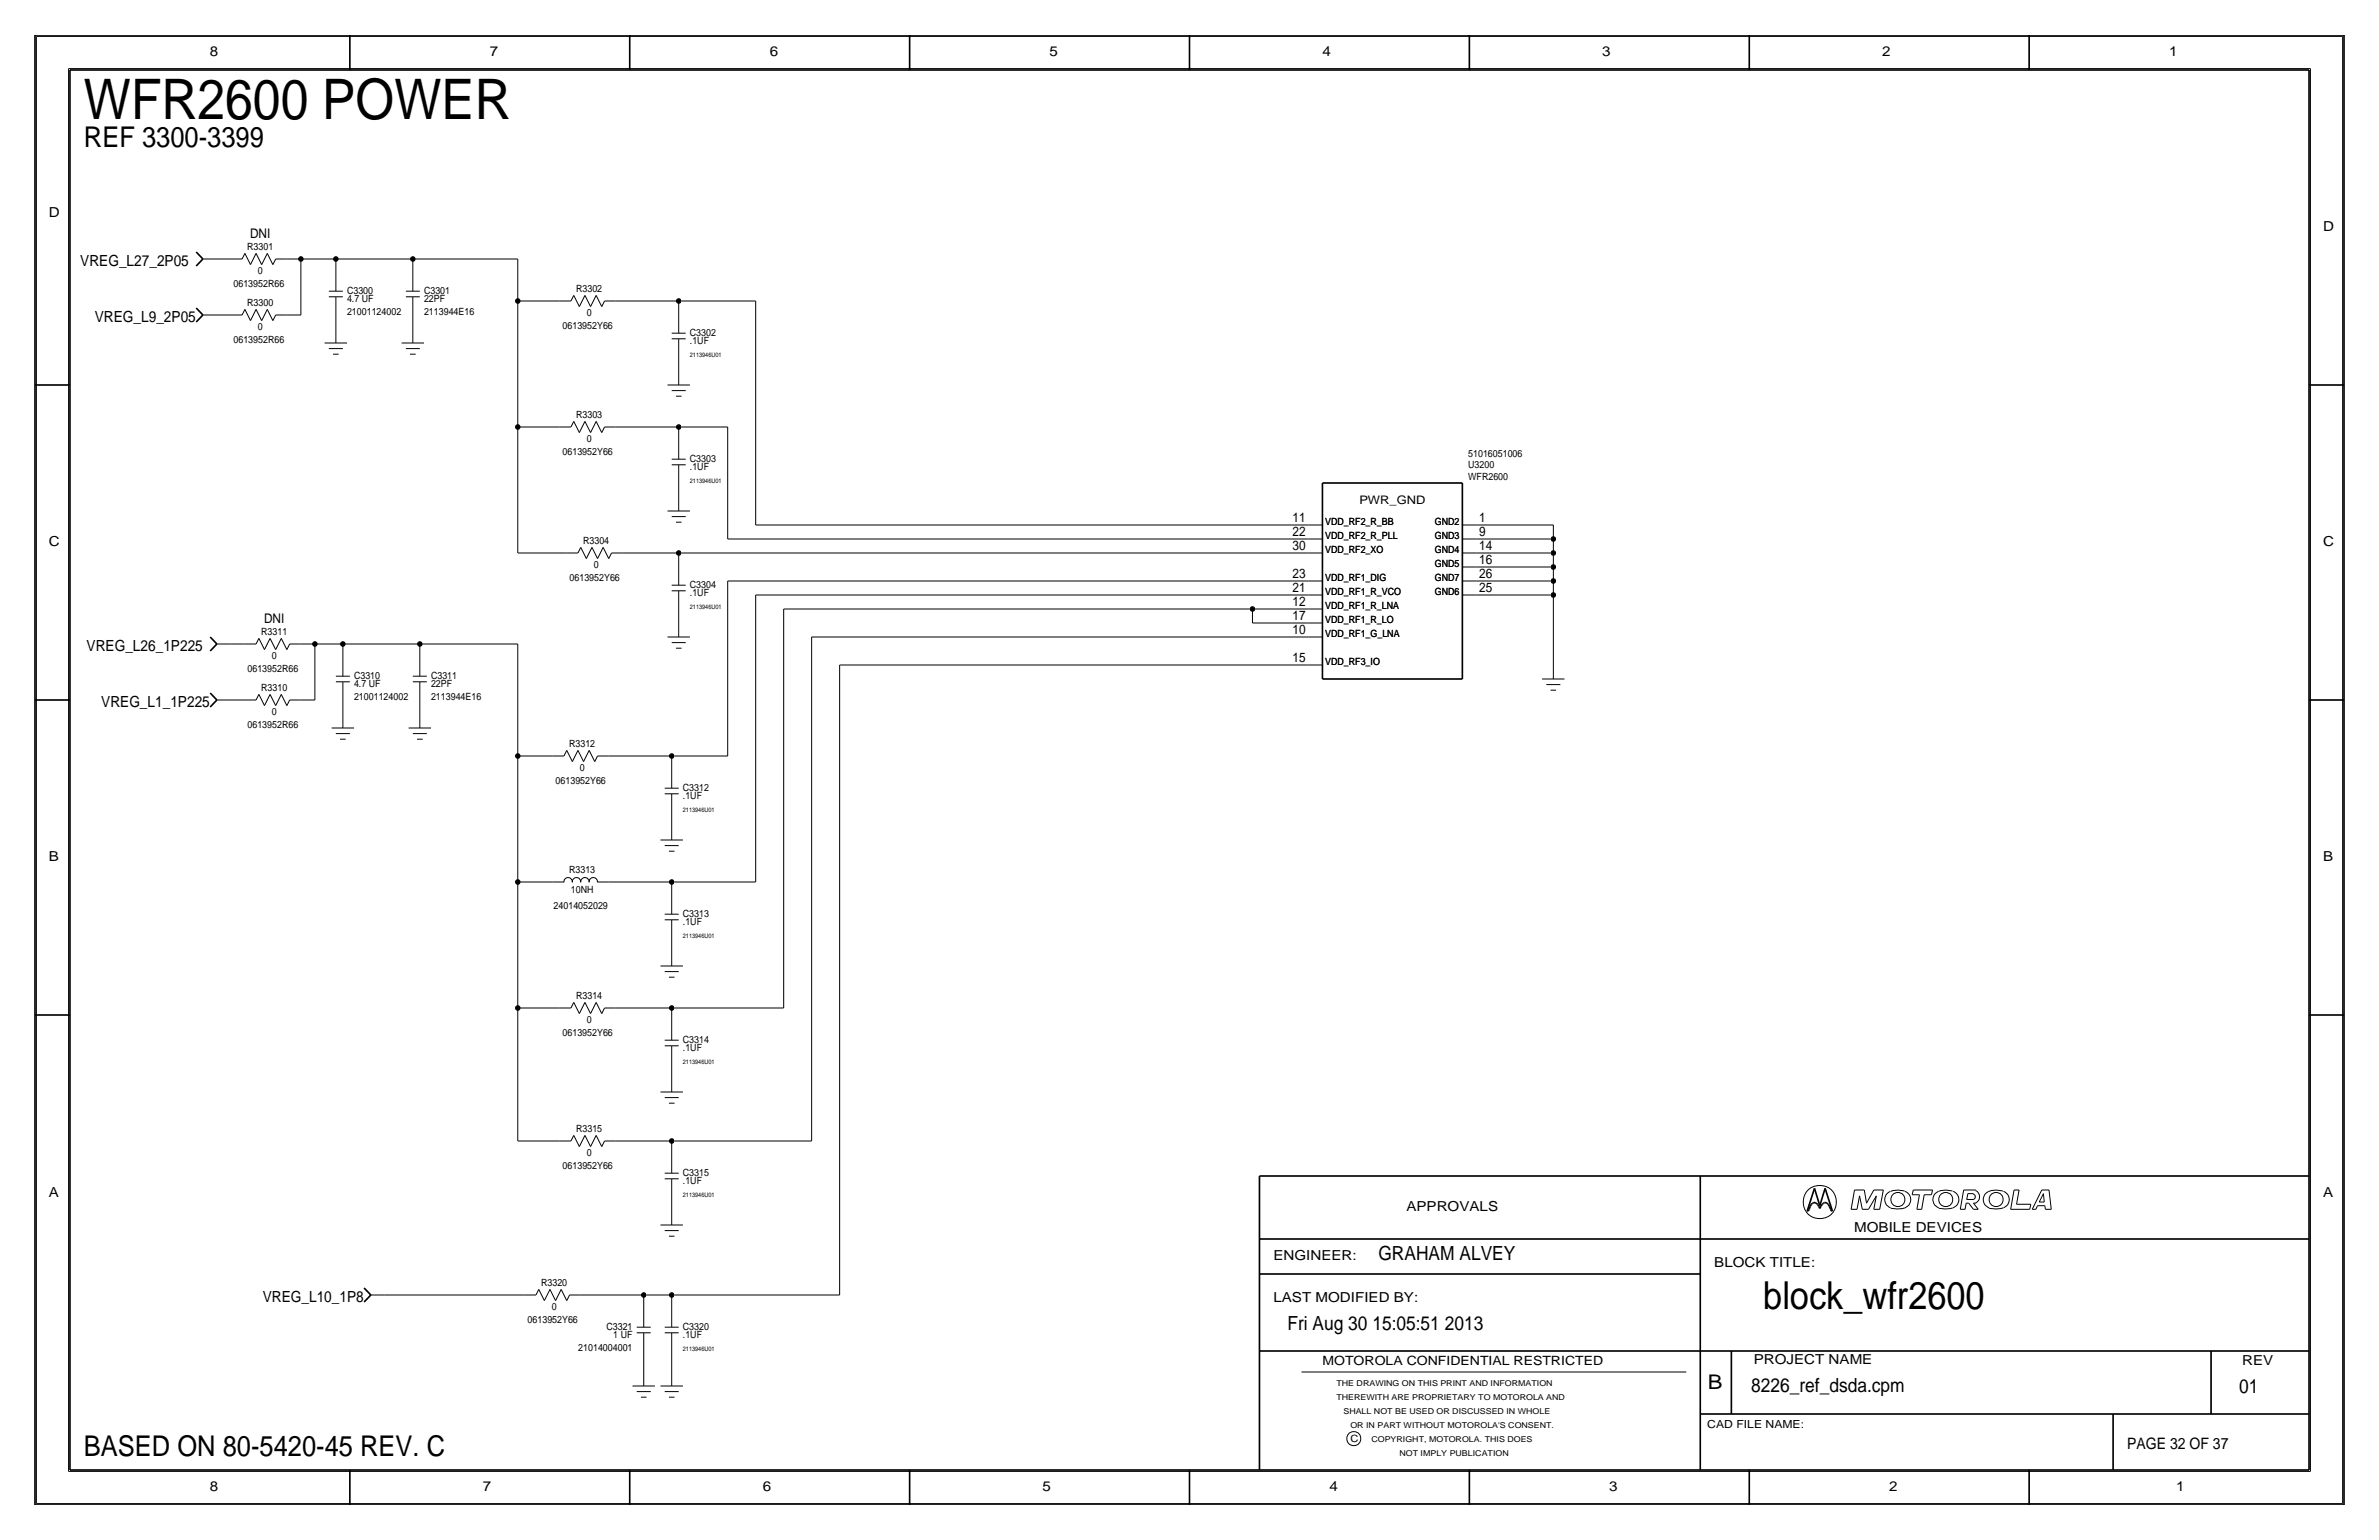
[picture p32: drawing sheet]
<svg xmlns="http://www.w3.org/2000/svg" width="432mm" height="279mm" viewBox="0 0 432 279" stroke-linecap="round" stroke-linejoin="round" font-family="sans-serif">
<defs><g id="words">
<text font-size="10.1" x="15.2" y="21.6">WFR2600 POWER</text>
<text font-size="7" x="320" y="237.5">block_wfr2600</text>
<g font-size="5.2">
<text x="15.2" y="26.7">REF 3300-3399</text>
<text x="15.2" y="264.2">BASED ON 80-5420-45 REV. C</text>
</g>
<text font-size="3.7" x="310" y="252.1">B</text>
<g font-size="3.5">
<text x="250.2" y="228.6">GRAHAM ALVEY</text>
<text x="233.7" y="241.3">Fri Aug 30 15:05:51 2013</text>
<text x="317.9" y="252.6">8226_ref_dsda.cpm</text>
<text x="406.4" y="252.7">01</text>
</g>
<text font-size="2.9" x="386.1" y="262.9">PAGE 32 OF 37</text>
<g font-size="2.8">
<text x="14.6" y="48.3">VREG_L27_2P05</text>
<text x="17.2" y="58.4">VREG_L9_2P05</text>
<text x="15.7" y="118.1">VREG_L26_1P225</text>
<text x="18.4" y="128.3">VREG_L1_1P225</text>
<text x="47.7" y="236.2">VREG_L10_1P8</text>
</g>
<g font-size="2.5">
<text x="38.1" y="10.2">8</text>
<text x="88.9" y="10.2">7</text>
<text x="139.7" y="10.2">6</text>
<text x="190.5" y="10.2">5</text>
<text x="240" y="10.2">4</text>
<text x="290.8" y="10.2">3</text>
<text x="341.6" y="10.2">2</text>
<text x="393.7" y="10.2">1</text>
<text x="8.9" y="39.4">D</text>
<text x="421.6" y="41.9">D</text>
<text x="8.9" y="99.1">C</text>
<text x="421.6" y="99.1">C</text>
<text x="8.9" y="156.2">B</text>
<text x="421.6" y="156.2">B</text>
<text x="8.9" y="217.2">A</text>
<text x="255.3" y="219.7">APPROVALS</text>
<text x="421.6" y="217.2">A</text>
<text x="336.5" y="223.5">MOBILE DEVICES</text>
<text x="231.1" y="228.6">ENGINEER:</text>
<text x="311.1" y="229.9">BLOCK TITLE:</text>
<text x="231.1" y="236.2">LAST MODIFIED BY:</text>
<text x="318.3" y="247.5">PROJECT NAME</text>
<text x="407" y="247.6">REV</text>
<text x="38.1" y="270.5">8</text>
<text x="87.6" y="270.5">7</text>
<text x="138.4" y="270.5">6</text>
<text x="189.2" y="270.5">5</text>
<text x="241.3" y="270.5">4</text>
<text x="292.1" y="270.5">3</text>
<text x="342.9" y="270.5">2</text>
<text x="395" y="270.5">1</text>
</g>
<g font-size="2.4">
<text x="45.4" y="43.2">DNI</text>
<text x="234.6" y="94.7">11</text>
<text x="268.5" y="94.7">1</text>
<text x="234.6" y="99.8">30</text>
<text x="234.6" y="97.3">22</text>
<text x="268.5" y="99.8">14</text>
<text x="268.5" y="97.3">9</text>
<text x="234.6" y="107.4">21</text>
<text x="234.6" y="104.9">23</text>
<text x="268.5" y="104.9">26</text>
<text x="268.5" y="107.4">25</text>
<text x="268.5" y="102.4">16</text>
<text x="47.9" y="113">DNI</text>
<text x="234.6" y="112.5">17</text>
<text x="234.6" y="110">12</text>
<text x="234.6" y="115.1">10</text>
<text x="234.6" y="120.1">15</text>
</g>
<text font-size="2.3" x="240" y="247.6">MOTOROLA CONFIDENTIAL RESTRICTED</text>
<text font-size="2.1" x="246.7" y="91.4">PWR_GND</text>
<text font-size="2" x="309.9" y="259.1">CAD FILE NAME:</text>
<g font-size="1.8">
<text x="44.9" y="45.4">R3301</text>
<text x="42.4" y="52.1">0613952R66</text>
<text x="46.8" y="49.6">0</text>
<text x="63" y="53.3">C3300</text>
<text x="77" y="53.3">C3301</text>
<text x="104.6" y="53">R3302</text>
<text x="44.9" y="55.5">R3300</text>
<text x="46.8" y="59.8">0</text>
<text x="63" y="57.1">21001124002</text>
<text x="63" y="54.9">4.7 UF</text>
<text x="77" y="57.2">2113944E16</text>
<text x="77" y="54.9">22PF</text>
<text x="102.1" y="59.7">0613952Y66</text>
<text x="106.5" y="57.3">0</text>
<text x="42.4" y="62.2">0613952R66</text>
<text x="125.2" y="62.5">.1UF</text>
<text x="125.2" y="61">C3302</text>
<text x="104.6" y="75.8">R3303</text>
<text x="102.1" y="82.5">0613952Y66</text>
<text x="106.5" y="80.1">0</text>
<text x="125.2" y="83.8">C3303</text>
<text x="266.5" y="82.9">51016051006</text>
<text x="125.2" y="85.3">.1UF</text>
<text x="266.5" y="87">WFR2600</text>
<text x="266.5" y="84.9">U3200</text>
<text x="240.5" y="95.2">VDD_RF2_R_BB</text>
<text x="260.5" y="95.2">GND2</text>
<text x="105.8" y="98.7">R3304</text>
<text x="240.5" y="100.3">VDD_RF2_XO</text>
<text x="240.5" y="97.8">VDD_RF2_R_PLL</text>
<text x="260.5" y="97.8">GND3</text>
<text x="260.5" y="100.3">GND4</text>
<text x="103.4" y="105.4">0613952Y66</text>
<text x="107.8" y="103">0</text>
<text x="125.2" y="106.7">C3304</text>
<text x="240.5" y="107.9">VDD_RF1_R_VCO</text>
<text x="240.5" y="105.4">VDD_RF1_DIG</text>
<text x="260.5" y="102.9">GND5</text>
<text x="260.5" y="107.9">GND6</text>
<text x="260.5" y="105.4">GND7</text>
<text x="125.2" y="108.2">.1UF</text>
<text x="240.5" y="113">VDD_RF1_R_LO</text>
<text x="240.5" y="110.5">VDD_RF1_R_LNA</text>
<text x="47.4" y="115.2">R3311</text>
<text x="49.3" y="119.5">0</text>
<text x="240.5" y="115.6">VDD_RF1_G_LNA</text>
<text x="44.9" y="121.9">0613952R66</text>
<text x="47.4" y="125.4">R3310</text>
<text x="64.3" y="123.2">C3310</text>
<text x="64.3" y="124.7">4.7 UF</text>
<text x="78.2" y="124.7">22PF</text>
<text x="78.2" y="123.2">C3311</text>
<text x="240.5" y="120.6">VDD_RF3_IO</text>
<text x="49.3" y="129.6">0</text>
<text x="64.3" y="127">21001124002</text>
<text x="78.2" y="127">2113944E16</text>
<text x="44.9" y="132.1">0613952R66</text>
<text x="103.3" y="135.5">R3312</text>
<text x="100.8" y="142.2">0613952Y66</text>
<text x="105.2" y="139.8">0</text>
<text x="124" y="143.5">C3312</text>
<text x="124" y="145">.1UF</text>
<text x="103.3" y="158.4">R3313</text>
<text x="100.5" y="164.8">24014052029</text>
<text x="103.6" y="162.1">10NH</text>
<text x="124" y="166.4">C3313</text>
<text x="124" y="167.9">.1UF</text>
<text x="104.6" y="181.3">R3314</text>
<text x="106.5" y="185.5">0</text>
<text x="102.1" y="188">0613952Y66</text>
<text x="123.9" y="189.2">C3314</text>
<text x="124" y="190.8">.1UF</text>
<text x="104.6" y="205.4">R3315</text>
<text x="106.5" y="209.7">0</text>
<text x="102.1" y="212.1">0613952Y66</text>
<text x="123.9" y="213.4">C3315</text>
<text x="124" y="214.9">.1UF</text>
<text x="98.2" y="233.3">R3320</text>
<text x="100.1" y="237.6">0</text>
<text x="95.8" y="240">0613952Y66</text>
<text x="105" y="245.1">21014004001</text>
<text x="110.1" y="241.3">C3321</text>
<text x="111.3" y="242.8">1 UF</text>
<text x="123.9" y="241.3">C3320</text>
<text x="124" y="242.8">.1UF</text>
<text x="245.1" y="261.6">C</text>
</g>
<g font-size="1.5">
<text x="242.6" y="251.5">THE DRAWING ON THIS PRINT AND INFORMATION</text>
<text x="242.6" y="254">THEREWITH ARE PROPRIETARY TO MOTOROLA AND</text>
<text x="243.8" y="256.5">SHALL NOT BE USED OR DISCUSSED IN WHOLE</text>
<text x="245.1" y="259.1">OR IN PART WITHOUT MOTOROLA'S CONSENT.</text>
<text x="248.9" y="261.6">COPYRIGHT, MOTOROLA. THIS DOES</text>
<text x="254" y="264.2">NOT IMPLY PUBLICATION</text>
</g>
<g font-size="1.1">
<text x="125.2" y="64.8">2113946U01</text>
<text x="125.2" y="87.6">2113946U01</text>
<text x="125.2" y="110.5">2113946U01</text>
<text x="124" y="147.3">2113946U01</text>
<text x="124" y="170.2">2113946U01</text>
<text x="124" y="193">2113946U01</text>
<text x="124" y="217.2">2113946U01</text>
<text x="124" y="245.1">2113946U01</text>
</g>
</g></defs>
<g fill="none" stroke="#000" stroke-width=".3">
<path d="M6.3 6.3v266.7zM6.4 6.3h419zM12.7 12.7h406.4zM12.7 12.7v254zM63.5 6.3v6.4zM114.3 6.3v6.4zM165.1 6.3v6.4zM215.9 6.3v6.4zM266.7 6.3v6.4zM317.5 6.3v6.4zM368.3 6.3v6.4zM419.1 12.7v254z"/>
<path d="M425.4 6.3v266.7zM35.6 55.9l1.2 1.3zM35.6 45.7l1.2 1.3zM36.8 47l-1.2 1.3zM36.8 57.2l-1.2 1.2zM6.3 69.8h6.4zM419.1 69.8h6.3zM240 87.6h25.4zM240 87.6v35.6zM265.4 87.6v35.6zM38.2 115.6l1.2 1.2zM39.4 116.8l-1.2 1.3z"/>
<path d="M6.3 127h6.4zM38.2 125.7l1.2 1.3zM39.4 127l-1.2 1.3zM240 123.2h25.4zM419.1 127h6.3zM6.3 184.1h6.4zM419.1 184.1h6.3zM228.6 213.4v53.3zM228.6 213.4h190.5zM308.6 213.4v53.3zM328 219.7h.2zM328.4 219.4l-.2 .3z"/>
<path d="M328.6 218.8l-.2 .6zM328.8 218.5l-.2 .3zM329 218.3l.2-.1zM329 218.3l-.2 .2zM329.2 218.2h.2zM329.3 215.6l-1.3 4.1zM329.3 215.6l1 3.1zM329.4 218.2l.2 .1zM329.6 218.3l.3 .2zM329.9 218.5l.2 .3zM330.1 218.8l.2 .5zM330.5 218.8l-.2 .5z"/>
<path d="M330.8 218.5l-.3 .3zM331 218.3l-.2 .2zM331 218.3l.2-.1zM331.2 218.2h.2zM331.3 215.6l1.3 4.1zM331.3 215.6l-1 3.1zM331.4 218.2l.2 .1zM331.6 218.3l.2 .2zM331.8 218.5l.2 .3zM332 218.8l.3 .6zM332.3 219.4l.1 .3zM332.4 219.7h.2z"/>
<path d="M66.1 233.7l1.2 1.2zM67.3 234.9l-1.2 1.3zM228.6 231.1h80zM228.6 224.8h190.5zM228.6 245.1h190.5zM308.6 256.5h110.5zM314.2 245.1v11.4zM383.5 256.5v10.2zM401.3 245.1v11.4zM6.4 273h419zM12.7 266.7h406.4zM63.5 266.7v6.3z"/>
<path d="M114.3 266.7v6.3zM165.1 266.7v6.3zM215.9 266.7v6.3zM266.7 266.7v6.3zM317.5 266.7v6.3zM368.3 266.7v6.3z"/>
</g>
<g fill="none" stroke="#000" stroke-width=".18">
<path d="M6.6 6.6h418.6zM6.6 6.6v266.2zM12.4 12.4v254.6zM12.4 12.4h407zM419.4 12.4v254.6zM425.2 6.6v266.2zM36.8 57.2h2.6zM36.8 47h2.6zM39.4 47h2.5zM39.4 57.2h2.5zM41.9 47h2zM41.9 57.2h2z"/>
<path d="M44.4 46l-.5 1zM44.4 56.1l-.5 1zM44.5 46l1 2zM44.5 56.1l1 2.1zM46.5 46l-1 2zM46.5 46l1 2zM46.5 56.1l-1 2.1zM46.5 56.1l1 2.1zM48.5 46l-1 2zM48.5 56.1l-1 2.1zM48.5 46l1 2zM48.5 56.1l1 2.1z"/>
<path d="M50 47l-.5 1zM50 57.2l-.5 1zM50 47h2.1zM50 57.2h2.1zM52.1 47h2.5zM52.1 57.2h2.5zM54.6 47h6.4zM54.6 47v10.2zM59.7 52.8h2.5zM59.7 53.8h2.5zM61 58.4v1.3zM61 47h13.9z"/>
<path d="M61 47v1.3zM61 53.8v4.6zM61 48.3v4.5zM61 59.7v2.5zM73.7 52.8h2.5zM73.7 53.8h2.5zM74.9 58.4v1.3zM74.9 47h19.1zM74.9 47v1.3zM74.9 53.8v4.6zM74.9 48.3v4.5zM74.9 59.7v2.5z"/>
<path d="M94 47v7.6zM94 54.6h7.6zM94 54.6v22.9zM101.6 54.6h2zM104.1 53.6l1.1 2zM104.1 53.6l-.5 1zM106.2 53.6l-1 2zM106.2 53.6l1 2zM108.2 53.6l-1 2zM108.2 53.6l1 2zM109.7 54.6l-.5 1zM109.7 54.6h2.1z"/>
<path d="M111.8 54.6h11.4zM123.2 54.6h14zM123.2 54.6v1.3zM123.2 55.9v4.6zM137.2 54.6v40.6zM58.9 62.2h4.1zM59.7 63.2h2.5zM60.5 64.3h1zM72.9 62.2h4.1zM73.7 63.2h2.5zM74.4 64.3h1zM94 77.5h7.6z"/>
<path d="M94 77.5v22.8zM101.6 77.5h2zM104.1 76.5l1.1 2zM104.1 76.5l-.5 1zM106.2 76.5l-1 2zM106.2 76.5l1 2zM108.2 76.5l-1 2zM108.2 76.5l1 2zM109.7 77.5l-.5 1zM109.7 77.5h2.1zM111.8 77.5h11.4zM121.2 69.8h4z"/>
<path d="M121.9 60.5h2.6zM121.9 70.9h2.6zM121.9 61.5h2.6zM122.7 71.9h1zM123.2 66v1.3zM123.2 77.5h8.9zM123.2 77.5v1.2zM123.2 61.5v4.5zM123.2 67.3v2.5zM123.2 78.7v4.6zM132.1 77.5v20.3zM105.4 99.3l-.5 1z"/>
<path d="M105.4 99.3l1 2zM107.4 99.3l-1 2zM107.4 99.3l1.1 2zM109.5 99.3l-1 2zM109.5 99.3l1 2zM121.2 92.7h4zM121.9 83.3h2.6zM121.9 93.7h2.6zM121.9 84.3h2.6zM122.7 94.7h1zM123.2 88.9v1.3zM123.2 84.3v4.6z"/>
<path d="M123.2 90.2v2.5zM132.1 97.8h105.4zM137.2 95.2h100.3zM237.5 97.8h2.5zM237.5 95.2h2.5zM265.4 95.2h2.6zM265.4 97.8h2.6zM268 95.2h13.9zM268 97.8h13.9zM281.9 95.3v2.5zM281.9 97.8v2.5zM39.4 116.8h2.5z"/>
<path d="M41.9 116.8h2.5zM44.4 116.8h2.1zM47 115.8l-.5 1zM47 115.8l1 2.1zM49 115.8l-1 2.1zM49 115.8l1 2.1zM51.1 115.8l-1.1 2.1zM51.1 115.8l1 2.1zM52.6 116.8h2zM52.6 116.8l-.5 1.1zM54.6 116.8h2.5zM57.1 116.8h5.1z"/>
<path d="M57.1 116.8v10.2zM62.2 116.8h14zM62.2 116.8v1.3zM62.2 118.1v4.6zM76.2 116.8h17.8zM76.2 116.8v1.3zM76.2 118.1v4.6zM94 116.8v20.4zM94 100.3h8.9zM102.9 100.3h2zM111 100.3l-.5 1zM111 100.3h2z"/>
<path d="M113 100.3h10.2zM121.2 115.6h4zM121.9 106.2h2.6zM121.9 116.6h2.6zM121.9 107.2h2.6zM122.7 117.6h1zM123.2 111.8v1.2zM123.2 100.3h114.3zM123.2 100.3v1.3zM123.2 107.2v4.6zM123.2 101.6v4.6zM123.2 113v2.6z"/>
<path d="M132.1 105.4v31.8zM132.1 105.4h105.4zM137.2 107.9v52.1zM137.2 107.9h100.3zM142.2 110.5h85.1zM142.2 110.5v72.4zM147.3 115.6v91.4zM147.3 115.6h90.2zM227.3 113h10.2zM227.3 110.5v2.5zM227.3 110.5h10.2zM237.5 110.5h2.5z"/>
<path d="M237.5 115.6h2.5zM237.5 113h2.5zM237.5 100.3h2.5zM237.5 105.4h2.5zM237.5 107.9h2.5zM265.4 100.3h2.6zM265.4 105.4h2.6zM265.4 107.9h2.6zM265.4 102.9h2.6zM268 100.3h13.9zM268 102.9h13.9zM268 105.4h13.9z"/>
<path d="M268 107.9h13.9zM281.9 100.3v2.6zM281.9 102.9v2.5zM281.9 105.4v2.5zM281.9 107.9v12.7zM39.4 127h2.5zM41.9 127h2.5zM44.4 127h2.1zM47 126l-.5 1zM47 126l1 2zM49 126l-1 2zM49 126l1 2z"/>
<path d="M51.1 126l-1.1 2zM51.1 126l1 2zM52.6 127h2zM52.6 127l-.5 1zM54.6 127h2.6zM60.2 132.1h4.1zM61 122.7h2.5zM61 133.1h2.5zM61 123.7h2.5zM61.7 134.1h1zM62.2 128.3v1.2zM62.2 123.7v4.6z"/>
<path d="M62.2 129.5v2.6zM74.2 132.1h4zM74.9 123.7h2.6zM74.9 122.7h2.6zM74.9 133.1h2.6zM75.7 134.1h1zM76.2 128.3v1.2zM76.2 123.7v4.6zM76.2 129.5v2.6zM94 137.2v22.8zM94 137.2h6.3zM100.3 137.2h2.1z"/>
<path d="M102.9 136.1l-.5 1.1zM102.9 136.1l1 2.1zM104.9 136.1l-1 2.1zM104.9 136.1l1 2.1zM106.9 136.1l-1 2.1zM106.9 136.1l1 2.1zM108.5 137.2l-.6 1zM108.5 137.2h2zM110.5 137.2h11.4zM121.9 137.2h10.2zM121.9 137.2v1.2zM121.9 138.4v4.6z"/>
<path d="M152.4 120.7v114.2zM152.4 120.7h85.1zM237.5 120.7h2.5zM279.9 123.2h4.1zM280.7 124.2h2.5zM281.4 125.2h1zM281.9 120.7v2.5zM119.9 152.4h4.1zM120.6 144h2.6zM120.7 153.4h2.5zM120.7 143h2.5zM121.4 154.4h1z"/>
<path d="M121.9 148.6v1.3zM121.9 149.9v2.5zM121.9 144v4.6zM94 160v22.9zM94 160h6.3zM100.3 160h2.1zM102.4 160.1a.75 .75 0 0 1 .7-.9 .75 .75 0 0 1 .7 .9M103.9 160.1a.75 .75 0 0 1 .7-.9 .75 .75 0 0 1 .8 .9M105.4 160.1a.75 .75 0 0 1 .7-.9 .75 .75 0 0 1 .8 .9M106.9 160.1a.75 .75 0 0 1 .8-.9 .75 .75 0 0 1 .7 .9M108.5 160h2zM110.5 160h11.4z"/>
<path d="M119.9 175.3h4.1zM120.6 166.9h2.6zM120.7 165.9h2.5zM120.7 176.3h2.5zM121.4 177.3h1zM121.9 171.4v1.3zM121.9 160h15.3zM121.9 160v1.3zM121.9 166.9v4.5zM121.9 161.3v4.6zM121.9 172.7v2.6zM94 182.9h7.6z"/>
<path d="M94 182.9v24.1zM101.6 182.9h2zM104.1 181.9l1.1 2zM104.1 181.9l-.5 1zM106.2 181.9l-1 2zM106.2 181.9l1 2zM108.2 181.9l-1 2zM108.2 181.9l1 2zM109.7 182.9l-.5 1zM109.7 182.9h2.1zM111.8 182.9h10.1zM119.9 198.1h4.1z"/>
<path d="M120.6 189.7h2.6zM120.7 188.7h2.5zM120.7 199.1h2.5zM121.9 194.3v1.3zM121.9 182.9v1.2zM121.9 189.7v4.6zM121.9 184.1v4.6zM121.9 195.6v2.5zM121.9 182.9h20.3zM94 207h7.6zM101.6 207h2zM104.1 206l1.1 2z"/>
<path d="M104.1 206l-.5 1zM106.2 206l-1 2zM106.2 206l1 2zM108.2 206l-1 2zM108.2 206l1 2zM109.7 207l-.5 1zM109.7 207h2.1zM111.8 207h10.1zM120.6 213.9h2.6zM120.7 212.9h2.5zM121.4 200.2h1zM121.9 218.4v1.3z"/>
<path d="M121.9 207h25.4zM121.9 207v1.3zM121.9 213.9v4.5zM121.9 208.3v4.6zM121.9 219.7v2.5zM336 219.4h1.1zM336.6 215.9h1.8zM336.6 215.9l-.6 3.5zM337.5 217l-.4 2.4zM337.5 217l.5 2.4zM338 219.4h1.1zM338.4 215.9l.4 2.4z"/>
<path d="M340.1 219.4h1.1zM340.1 215.9h1.7zM340.1 215.9l-1.3 2.4zM340.6 217l-1.5 2.4zM340.6 217l-.5 2.4zM341.8 215.9l-.6 3.5zM343.1 216.2a1.6 1.6 0 0 0-1 1.5 1.6 1.6 0 0 0 1.1 1.5M345.7 216.1h-.2a4 4 0 0 0-2.3 .1M345.7 216.2a1.59 1.59 0 0 1 1.1 1.5 1.59 1.59 0 0 1-1.1 1.5 5.1 5.1 0 0 1-2.5 0M347.1 216.8h1.3zM347.3 215.9l-.2 .9zM347.3 215.9h3.5z"/>
<path d="M347.9 219.4h.9zM348.4 216.8l-.5 2.6zM349.2 216.8l-.4 2.6zM349.2 216.8h1.4zM350.8 215.9l-.2 .9zM354.4 216.1a3.1 3.1 0 0 0-3.3 .7 1.62 1.62 0 0 0 .8 2.4M354.4 219.2a5.1 5.1 0 0 1-2.5 0M354.5 216.2a1.59 1.59 0 0 1 1 1.5 1.59 1.59 0 0 1-1 1.5M355.8 219.4h.9zM356.4 215.9l-.6 3.5zM356.4 215.9h2.2zM356.9 218.3l-.2 1.1z"/>
<path d="M356.9 218.3h.4zM357 217.6h1.2zM357.2 216.6l-.2 1zM357.2 216.6h1zM357.3 218.3l.9 1.1zM358.1 216.7a.5 .5 0 0 1 .4 .4 .5 .5 0 0 1-.4 .5M358.2 219.4h.9zM358.2 218.3l.9 1.1zM358.2 218.3h.4zM358.5 216a1.24 1.24 0 0 1 .8 1.1 1.24 1.24 0 0 1-.8 1.2M363.5 216.1a3.1 3.1 0 0 0-3.3 .7 1.62 1.62 0 0 0 .8 2.4M363.6 219.2a5.1 5.1 0 0 1-2.6 0"/>
<path d="M363.6 216.2a1.59 1.59 0 0 1 1.1 1.5 1.59 1.59 0 0 1-1.1 1.5M364.9 219.4h3.5zM365.6 215.9h.9zM365.6 215.9l-.7 3.5zM366 218.5h2.6zM366.5 215.9l-.5 2.6zM368.6 218.5l-.2 .9zM368.9 219.4h.6zM369.8 218.7h1.3zM369.8 218.7l-.3 .7zM370.1 218.1h.9zM370.6 215.9l-1.7 3.5z"/>
<path d="M370.6 215.9h1.3zM370.9 216.6l-.8 1.5zM370.9 216.6l.1 1.5zM371.1 218.7l.1 .7zM371.2 219.4h1.1zM371.9 215.9l.4 3.5zM67.3 234.9h2.5zM69.8 234.9h25.4zM95.3 234.9h2zM97.8 233.9l1 2.1zM97.8 233.9l-.5 1zM99.8 233.9l-1 2.1z"/>
<path d="M99.8 233.9l1 2.1zM101.9 233.9l-1.1 2.1zM101.9 233.9l1 2.1zM103.4 234.9l-.5 1.1zM103.4 234.9h2zM105.4 234.9h11.4zM116.8 234.9h5.1zM116.8 234.9v1.3zM116.8 236.2v4.6zM119.9 222.2h4.1zM120.7 223.3h2.5zM121.4 224.3h1z"/>
<path d="M121.9 234.9h30.5zM121.9 234.9v1.3zM121.9 236.2v4.6zM114.8 251.5h4.1zM115.6 252.5h2.5zM115.6 241.8h2.5zM115.6 240.8h2.5zM116.3 253.5h1zM116.8 246.4v2.5zM116.8 248.9v2.6zM116.8 241.8v4.6zM119.9 251.5h4.1z"/>
<path d="M120.6 241.8h2.6zM120.7 240.8h2.5zM120.7 252.5h2.5zM121.4 253.5h1zM121.9 246.4v2.5zM121.9 241.8v4.6zM121.9 248.9v2.6zM236.2 248.9h69.9zM6.6 272.8h418.6zM12.4 267h407z"/>
<circle cx="330.3" cy="218.1" r="3"/>
<circle cx="344.5" cy="217.6" r="1.28"/>
<circle cx="353.2" cy="217.6" r="1.28"/>
<circle cx="362.3" cy="217.6" r="1.28"/>
<circle cx="245.7" cy="261" r="1.28"/>
</g>
<g fill="#000" stroke="#000" stroke-width=".18">
<circle cx="54.6" cy="47" r=".41"/>
<circle cx="61" cy="47" r=".41"/>
<circle cx="74.9" cy="47" r=".41"/>
<circle cx="94" cy="54.6" r=".41"/>
<circle cx="123.2" cy="54.6" r=".41"/>
<circle cx="94" cy="77.5" r=".41"/>
<circle cx="123.2" cy="77.5" r=".41"/>
<circle cx="281.9" cy="97.8" r=".41"/>
<circle cx="57.1" cy="116.8" r=".41"/>
<circle cx="62.2" cy="116.8" r=".41"/>
<circle cx="76.2" cy="116.8" r=".41"/>
<circle cx="123.2" cy="100.3" r=".41"/>
<circle cx="227.3" cy="110.5" r=".41"/>
<circle cx="281.9" cy="100.3" r=".41"/>
<circle cx="281.9" cy="108" r=".41"/>
<circle cx="281.9" cy="105.4" r=".41"/>
<circle cx="281.9" cy="102.9" r=".41"/>
<circle cx="94" cy="137.2" r=".41"/>
<circle cx="121.9" cy="137.2" r=".41"/>
<circle cx="94" cy="160" r=".41"/>
<circle cx="121.9" cy="160" r=".41"/>
<circle cx="94" cy="182.9" r=".41"/>
<circle cx="121.9" cy="182.9" r=".41"/>
<circle cx="121.9" cy="207" r=".41"/>
<circle cx="116.8" cy="235" r=".41"/>
<circle cx="121.9" cy="235" r=".41"/>
</g>
<use href="#words"/>
</svg>
